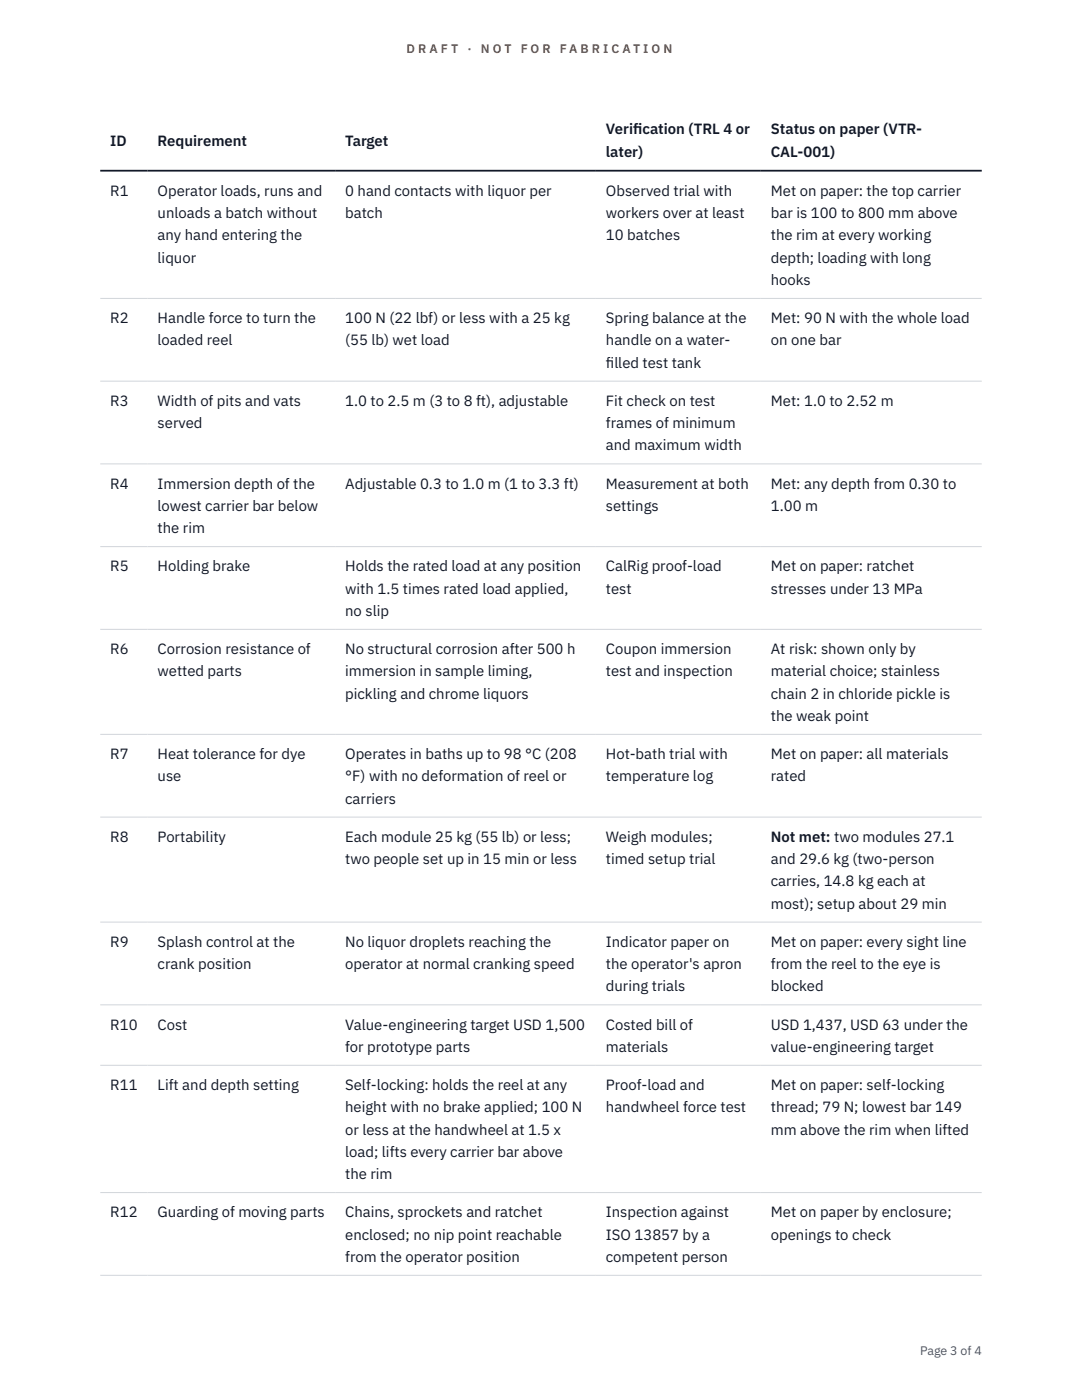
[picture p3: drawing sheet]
<svg xmlns="http://www.w3.org/2000/svg" width="216mm" height="279mm" viewBox="0 0 216 279" stroke-linecap="round" stroke-linejoin="round" font-family="sans-serif">
<defs><g id="words">
<g font-size="3" fill="#111827">
<text x="22" y="29.1">ID</text>
<text x="31.5" y="29.1">Requirement</text>
<text x="68.9" y="29.1">Target</text>
<text x="120.9" y="26.8">Verif</text>
<text x="126.3" y="26.8">ication (TRL 4 or</text>
<text x="153.8" y="26.8">Status on paper (VTR-</text>
<text x="120.9" y="31.3">later)</text>
<text x="153.8" y="31.3">CAL-001)</text>
<text x="22" y="39.1">R1</text>
<text x="31.5" y="39.1">Operator loads, runs and</text>
<text x="68.9" y="39.1">0 hand contacts with liquor per</text>
<text x="120.9" y="39.1">Observed trial with</text>
<text x="153.8" y="39.1">Met on paper: the top carrier</text>
<text x="31.5" y="43.5">unloads a batch without</text>
<text x="31.5" y="48">any hand entering the</text>
<text x="68.9" y="43.5">batch</text>
<text x="120.9" y="43.5">workers over at least</text>
<text x="120.9" y="48">10 batches</text>
<text x="153.8" y="43.5">bar is 100 to 800 mm above</text>
<text x="153.8" y="48">the rim at every working</text>
<text x="31.5" y="52.4">liquor</text>
<text x="153.8" y="52.4">depth; loading with long</text>
<text x="153.8" y="56.9">hooks</text>
<text x="22" y="64.5">R2</text>
<text x="31.5" y="64.5">Handle force to turn the</text>
<text x="68.9" y="64.5">100 N (22 lbf) or less with a 25 kg</text>
<text x="120.9" y="64.5">Spring balance at the</text>
<text x="153.8" y="64.5">Met: 90 N with the whole load</text>
<text x="31.5" y="68.9">loaded reel</text>
<text x="68.9" y="68.9">(55 lb) wet load</text>
<text x="120.9" y="68.9">handle on a water-</text>
<text x="153.8" y="68.9">on one bar</text>
<text x="120.9" y="73.4">f</text>
<text x="120.9" y="73.4">illed test tank</text>
<text x="22" y="81">R3</text>
<text x="31.5" y="81">Width of pits and vats</text>
<text x="68.9" y="81">1.0 to 2.5 m (3 to 8 ft), adjustable</text>
<text x="120.9" y="81">Fit check on test</text>
<text x="153.8" y="81">Met: 1.0 to 2.52 m</text>
<text x="31.5" y="85.4">served</text>
<text x="120.9" y="85.4">frames of minimum</text>
<text x="120.9" y="89.9">and maximum width</text>
<text x="22" y="97.5">R4</text>
<text x="31.5" y="97.5">Immersion depth of the</text>
<text x="31.5" y="101.9">lowest carrier bar below</text>
<text x="68.9" y="97.5">Adjustable 0.3 to 1.0 m (1 to 3.3 ft)</text>
<text x="120.9" y="97.5">Measurement at both</text>
<text x="120.9" y="101.9">settings</text>
<text x="153.8" y="97.5">Met: any depth from 0.30 to</text>
<text x="153.8" y="101.9">1.00 m</text>
<text x="31.5" y="106.4">the rim</text>
<text x="22" y="114">R5</text>
<text x="31.5" y="114">Holding brake</text>
<text x="68.9" y="114">Holds the rated load at any position</text>
<text x="68.9" y="118.5">with 1.5 times rated load applied,</text>
<text x="120.9" y="114">CalRig proof-load</text>
<text x="120.9" y="118.5">test</text>
<text x="153.8" y="114">Met on paper: ratchet</text>
<text x="153.8" y="118.5">stresses under 13 MPa</text>
<text x="68.9" y="122.9">no slip</text>
<text x="22" y="130.5">R6</text>
<text x="31.5" y="130.5">Corrosion resistance of</text>
<text x="68.9" y="130.5">No structural corrosion after 500 h</text>
<text x="120.9" y="130.5">Coupon immersion</text>
<text x="153.8" y="130.5">At risk: shown only by</text>
<text x="31.5" y="135">wetted parts</text>
<text x="68.9" y="135">immersion in sample liming,</text>
<text x="120.9" y="135">test and inspection</text>
<text x="153.8" y="135">material choice; stainless</text>
<text x="68.9" y="139.4">pickling and chrome liquors</text>
<text x="153.8" y="139.4">chain 2 in chloride pickle is</text>
<text x="153.8" y="143.9">the weak point</text>
<text x="22" y="151.5">R7</text>
<text x="31.5" y="151.5">Heat tolerance for dye</text>
<text x="31.5" y="155.9">use</text>
<text x="68.9" y="151.5">Operates in baths up to 98 °C (208</text>
<text x="68.9" y="155.9">°F) with no deformation of reel or</text>
<text x="120.9" y="151.5">Hot-bath trial with</text>
<text x="120.9" y="155.9">temperature log</text>
<text x="153.8" y="151.5">Met on paper: all materials</text>
<text x="153.8" y="155.9">rated</text>
<text x="68.9" y="160.4">carriers</text>
<text x="22" y="168">R8</text>
<text x="31.5" y="168">Portability</text>
<text x="68.9" y="168">Each module 25 kg (55 lb) or less;</text>
<text x="120.9" y="168">Weigh modules;</text>
<text x="153.8" y="168">Not met: two modules 27.1</text>
<text x="68.9" y="172.4">two people set up in 15 min or less</text>
<text x="120.9" y="172.4">timed setup trial</text>
<text x="153.8" y="172.4">and 29.6 kg (two-person</text>
<text x="153.8" y="176.9">carries, 14.8 kg each at</text>
<text x="153.8" y="181.3">most); setup about 29 min</text>
<text x="22" y="188.9">R9</text>
<text x="31.5" y="188.9">Splash control at the</text>
<text x="68.9" y="188.9">No liquor droplets reaching the</text>
<text x="120.9" y="188.9">Indicator paper on</text>
<text x="153.8" y="188.9">Met on paper: every sight line</text>
<text x="31.5" y="193.4">crank position</text>
<text x="68.9" y="193.4">operator at normal cranking speed</text>
<text x="120.9" y="193.4">the operator's apron</text>
<text x="120.9" y="197.8">during trials</text>
<text x="153.8" y="193.4">from the reel to the eye is</text>
<text x="153.8" y="197.8">blocked</text>
<text x="22" y="205.5">R10</text>
<text x="31.5" y="205.5">Cost</text>
<text x="68.9" y="205.5">Value-engineering target USD 1,500</text>
<text x="68.9" y="209.9">for prototype parts</text>
<text x="120.9" y="205.5">Costed bill of</text>
<text x="120.9" y="209.9">materials</text>
<text x="153.8" y="205.5">USD 1,437, USD 63 under the</text>
<text x="153.8" y="209.9">value-engineering target</text>
<text x="22" y="217.5">R11</text>
<text x="31.5" y="217.5">Lift and depth setting</text>
<text x="68.9" y="217.5">Self-locking: holds the reel at any</text>
<text x="68.9" y="222">height with no brake applied; 100 N</text>
<text x="120.9" y="217.5">Proof-load and</text>
<text x="120.9" y="222">handwheel force test</text>
<text x="153.8" y="217.5">Met on paper: self-locking</text>
<text x="153.8" y="222">thread; 79 N; lowest bar 149</text>
<text x="68.9" y="226.4">or less at the handwheel at 1.5 x</text>
<text x="153.8" y="226.4">mm above the rim when lifted</text>
<text x="68.9" y="230.9">load; lifts every carrier bar above</text>
<text x="68.9" y="235.3">the rim</text>
<text x="22" y="242.9">R12</text>
<text x="31.5" y="242.9">Guarding of moving parts</text>
<text x="68.9" y="242.9">Chains, sprockets and ratchet</text>
<text x="120.9" y="242.9">Inspection against</text>
<text x="153.8" y="242.9">Met on paper by enclosure;</text>
<text x="68.9" y="247.4">enclosed; no nip point reachable</text>
<text x="68.9" y="251.8">from the operator position</text>
<text x="120.9" y="247.4">ISO 13857 by a</text>
<text x="120.9" y="251.8">competent person</text>
<text x="153.8" y="247.4">openings to check</text>
</g>
<g font-size="2.5" fill="#b45309">
<text x="81.1" y="10.5">D R A F T</text>
<text x="93.3" y="10.5">·</text>
<text x="95.9" y="10.5">N O T</text>
<text x="103.9" y="10.5">F O R</text>
<text x="111.7" y="10.5">F A B R I C A T I O N</text>
</g>
<text font-size="2.5" fill="#4b5563" x="183.6" y="270.3">Page 3 of 4</text>
</g></defs>
<path d="M20 59.6h175.9M20 76.1h175.9M20 92.6h175.9M20 109.1h175.9M20 125.6h175.9M20 146.6h175.9M20 163.1h175.9M20 184h175.9M20 200.5h175.9M20 212.6h175.9M20 238h175.9M20 254.5h175.9" fill="none" stroke="#d1d5db" stroke-width=".2"/>
<path d="M20 34.1h175.9" fill="none" stroke="#111827" stroke-width=".35"/>
<use href="#words"/>
</svg>
